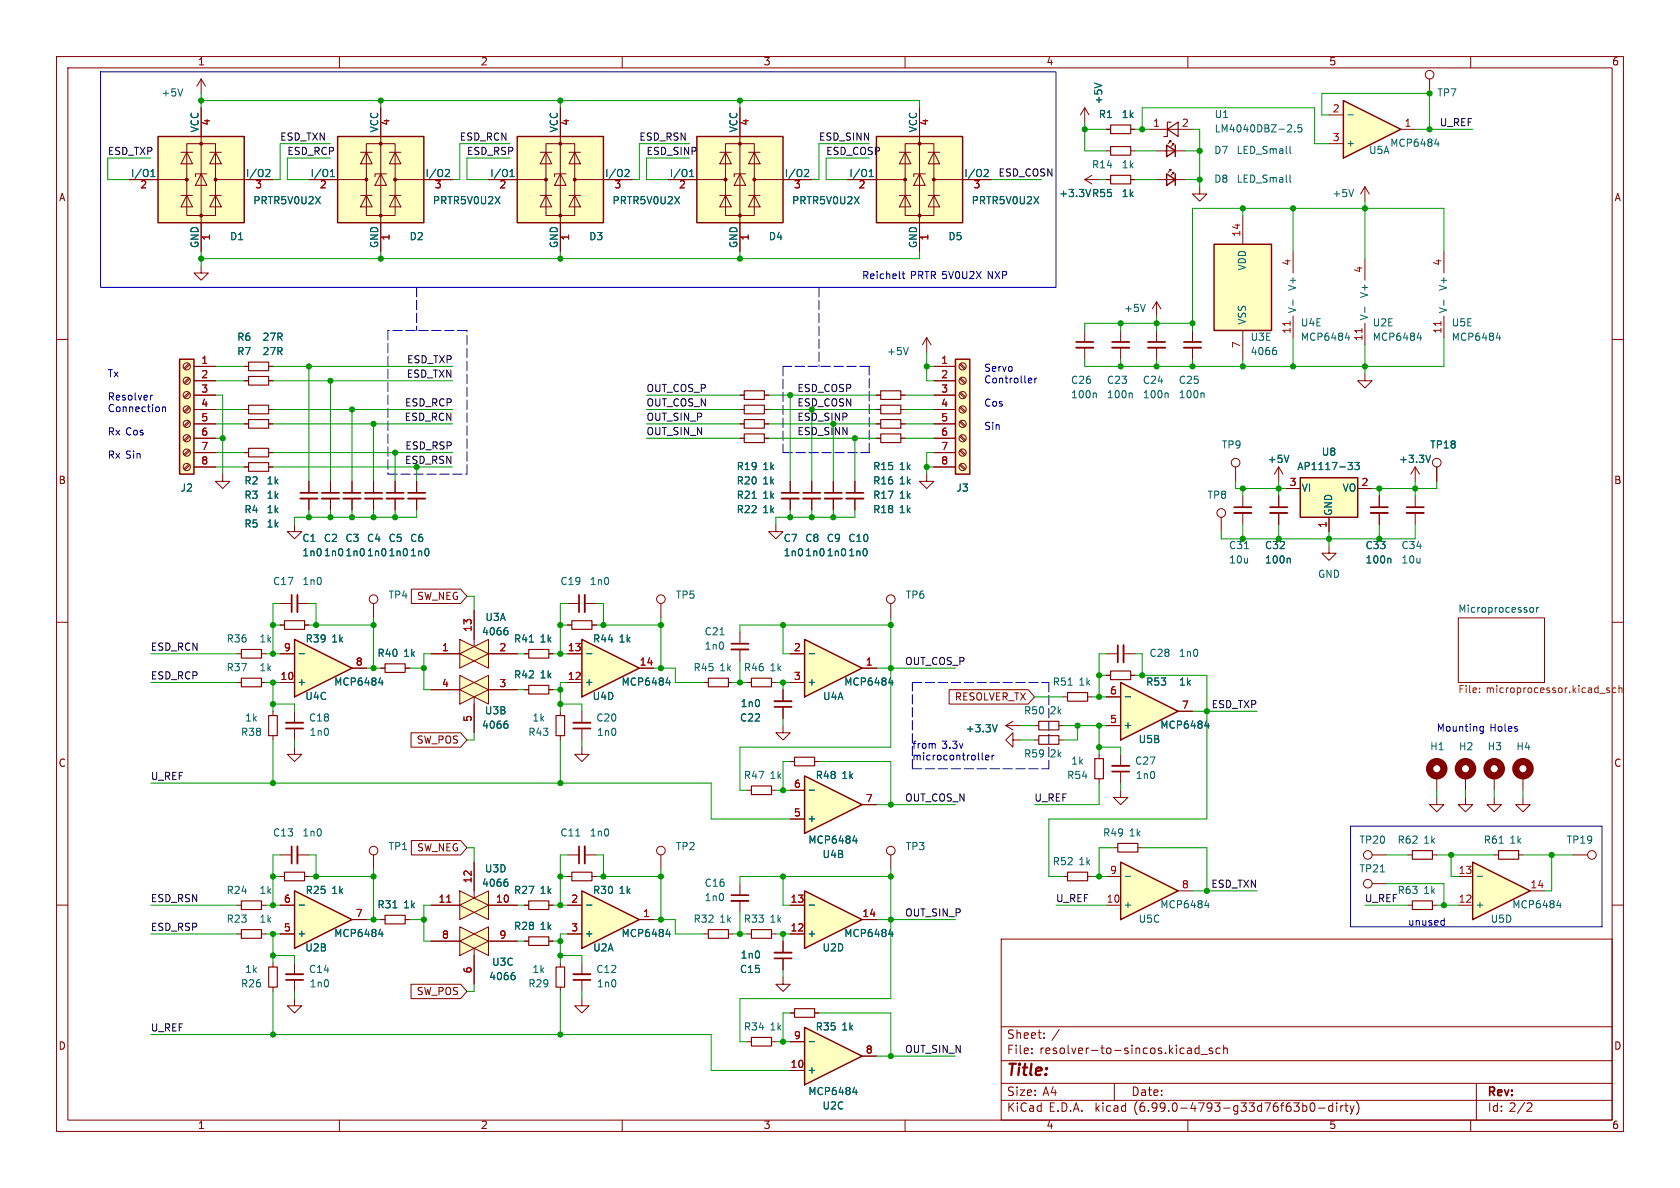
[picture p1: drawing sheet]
<svg xmlns="http://www.w3.org/2000/svg" width="297mm" height="210mm" viewBox="0 0 297 210" stroke-linecap="round" stroke-linejoin="round" font-family="sans-serif">
<defs><g id="words">
<text font-size="2.8" fill="#840000" x="178" y="190.3">Title:</text>
<g font-size="2.1" fill="#840000">
<text x="178" y="183.8">Sheet: /</text>
<text x="178" y="186.5">File: resolver-to-sincos.kicad_sch</text>
<text x="178" y="196.7">KiCad E.D.A. kicad (6.99.0-4793-g33d76f63b0-dirty)</text>
<text x="178" y="193.9">Size: A4</text>
<text x="200" y="193.9">Date:</text>
<text x="263" y="193.9">Rev:</text>
<text x="263" y="196.7">Id: 2/2</text>
</g>
<g font-size="1.8" fill="#840000">
<text x="35" y="11.6">1</text>
<text x="85" y="11.6">2</text>
<text x="135" y="11.6">3</text>
<text x="185" y="11.6">4</text>
<text x="235" y="11.6">5</text>
<text x="285" y="11.6">6</text>
<text x="10.3" y="35.6">A</text>
<text x="285.3" y="35.6">A</text>
<text x="10.3" y="85.7">B</text>
<text x="285.3" y="85.7">B</text>
<text x="73.5" y="106.1">SW_NEG</text>
<text x="168.5" y="123.9">RESOLVER_TX</text>
<text x="73.6" y="131.5">SW_POS</text>
<text x="10.3" y="135.6">C</text>
<text x="285.3" y="135.6">C</text>
<text x="73.5" y="150.6">SW_NEG</text>
<text x="73.6" y="176">SW_POS</text>
<text x="10.3" y="185.7">D</text>
<text x="285.3" y="185.7">D</text>
<text x="35" y="199.7">1</text>
<text x="85" y="199.7">2</text>
<text x="135" y="199.7">3</text>
<text x="185" y="199.7">4</text>
<text x="235" y="199.7">5</text>
<text x="285" y="199.7">6</text>
</g>
<g font-size="1.8" fill="#006464">
<text x="28.9" y="17.1">+5V</text>
<text x="254.2" y="17.1">TP7</text>
<text x="35.3" y="23.5" transform="rotate(-90 35.3 23.5)">VCC</text>
<text x="67.1" y="23.5" transform="rotate(-90 67.1 23.5)">VCC</text>
<text x="98.8" y="23.5" transform="rotate(-90 98.8 23.5)">VCC</text>
<text x="130.6" y="23.5" transform="rotate(-90 130.6 23.5)">VCC</text>
<text x="162.3" y="23.5" transform="rotate(-90 162.3 23.5)">VCC</text>
<text x="194.4" y="21">R1</text>
<text x="194.9" y="18.1" transform="rotate(-90 194.9 18.1)">+5V</text>
<text x="198.4" y="21">1k</text>
<text x="214.9" y="21">U1</text>
<text x="216" y="23.5">LM4040DBZ-2.5</text>
<text x="193.3" y="29.8">R14</text>
<text x="198.4" y="29.8">1k</text>
<text x="214.8" y="27.3">D7</text>
<text x="218.9" y="27.3">LED_Small</text>
<text x="238" y="26">+</text>
<text x="242.1" y="27.3">U5A</text>
<text x="246.3" y="26">MCP6484</text>
<text x="23.7" y="31.5">I/O1</text>
<text x="44" y="31.5">I/O2</text>
<text x="55.5" y="31.5">I/O1</text>
<text x="75.8" y="31.5">I/O2</text>
<text x="87.2" y="31.5">I/O1</text>
<text x="107.5" y="31.5">I/O2</text>
<text x="119" y="31.5">I/O1</text>
<text x="139.3" y="31.5">I/O2</text>
<text x="150.7" y="31.5">I/O1</text>
<text x="171" y="31.5">I/O2</text>
<text x="187.8" y="34.9">+3.3V R55</text>
<text x="198.4" y="34.9">1k</text>
<text x="214.8" y="32.4">D8</text>
<text x="218.9" y="32.4">LED_Small</text>
<text x="235.9" y="34.9">+5V</text>
<text x="45.1" y="36.2">PRTR5V0U2X</text>
<text x="76.8" y="36.2">PRTR5V0U2X</text>
<text x="108.6" y="36.2">PRTR5V0U2X</text>
<text x="140.3" y="36.2">PRTR5V0U2X</text>
<text x="172.1" y="36.2">PRTR5V0U2X</text>
<text x="35.3" y="43.9" transform="rotate(-90 35.3 43.9)">GND</text>
<text x="40.8" y="42.5">D1</text>
<text x="67.1" y="43.9" transform="rotate(-90 67.1 43.9)">GND</text>
<text x="72.5" y="42.5">D2</text>
<text x="98.8" y="43.9" transform="rotate(-90 98.8 43.9)">GND</text>
<text x="104.3" y="42.5">D3</text>
<text x="130.6" y="43.9" transform="rotate(-90 130.6 43.9)">GND</text>
<text x="136" y="42.5">D4</text>
<text x="162.3" y="43.9" transform="rotate(-90 162.3 43.9)">GND</text>
<text x="167.8" y="42.5">D5</text>
<text x="220.3" y="47.9" transform="rotate(-90 220.3 47.9)">VDD</text>
<text x="229.2" y="51" transform="rotate(-90 229.2 51)">V+</text>
<text x="241.9" y="52.3" transform="rotate(-90 241.9 52.3)">V+</text>
<text x="255.9" y="51" transform="rotate(-90 255.9 51)">V+</text>
<text x="199.1" y="55.2">+5V</text>
<text x="220.3" y="57.4" transform="rotate(-90 220.3 57.4)">VSS</text>
<text x="229.2" y="55.4" transform="rotate(-90 229.2 55.4)">V-</text>
<text x="230.1" y="57.8">U4E</text>
<text x="241.9" y="56.6" transform="rotate(-90 241.9 56.6)">V-</text>
<text x="242.8" y="57.8">U2E</text>
<text x="255.9" y="55.4" transform="rotate(-90 255.9 55.4)">V-</text>
<text x="256.8" y="57.8">U5E</text>
<text x="42" y="60.3">R6</text>
<text x="42" y="62.9">R7</text>
<text x="46.6" y="60.3">27R</text>
<text x="46.6" y="62.9">27R</text>
<text x="157.2" y="62.9">+5V</text>
<text x="221.2" y="60.3">U3E</text>
<text x="221.5" y="62.9">4066</text>
<text x="230.5" y="60.3">MCP6484</text>
<text x="243.2" y="60.3">MCP6484</text>
<text x="257.1" y="60.3">MCP6484</text>
<text x="189.6" y="67.9">C26</text>
<text x="189.7" y="70.5">100n</text>
<text x="195.9" y="67.9">C23</text>
<text x="196.1" y="70.5">100n</text>
<text x="202.3" y="67.9">C24</text>
<text x="202.4" y="70.5">100n</text>
<text x="208.6" y="67.9">C25</text>
<text x="208.8" y="70.5">100n</text>
<text x="130.5" y="83.2">R19</text>
<text x="134.9" y="83.2">1k</text>
<text x="154.6" y="83.2">R15</text>
<text x="159" y="83.2">1k</text>
<text x="216.1" y="79.4">TP9</text>
<text x="224.5" y="81.9">+5V</text>
<text x="230.5" y="83.2">AP1117-33</text>
<text x="233.8" y="80.6">U8</text>
<text x="247.9" y="81.9">+3.3V</text>
<text x="253.1" y="79.4">TP18</text>
<text x="32" y="87">J2</text>
<text x="43.3" y="85.7">R2</text>
<text x="43.3" y="88.3">R3</text>
<text x="47.3" y="85.7">1k</text>
<text x="47.3" y="88.3">1k</text>
<text x="130.5" y="85.7">R20</text>
<text x="130.5" y="88.3">R21</text>
<text x="134.9" y="85.7">1k</text>
<text x="134.9" y="88.3">1k</text>
<text x="154.6" y="85.7">R16</text>
<text x="154.6" y="88.3">R17</text>
<text x="159" y="85.7">1k</text>
<text x="159" y="88.3">1k</text>
<text x="169.2" y="87">J3</text>
<text x="213.6" y="88.3">TP8</text>
<text x="230.1" y="87">VI</text>
<text x="237.2" y="87">VO</text>
<text x="43.3" y="90.8">R4</text>
<text x="43.3" y="93.3">R5</text>
<text x="47.3" y="90.8">1k</text>
<text x="47.3" y="93.3">1k</text>
<text x="53.6" y="95.9">C1</text>
<text x="57.4" y="95.9">C2</text>
<text x="61.2" y="95.9">C3</text>
<text x="65" y="95.9">C4</text>
<text x="68.8" y="95.9">C5</text>
<text x="72.6" y="95.9">C6</text>
<text x="130.5" y="90.8">R22</text>
<text x="134.9" y="90.8">1k</text>
<text x="138.7" y="95.9">C7</text>
<text x="142.5" y="95.9">C8</text>
<text x="146.3" y="95.9">C9</text>
<text x="150.2" y="95.9">C10</text>
<text x="154.6" y="90.8">R18</text>
<text x="159" y="90.8">1k</text>
<text x="235.6" y="91.2" transform="rotate(-90 235.6 91.2)">GND</text>
<text x="53.7" y="98.4">1n0</text>
<text x="57.5" y="98.4">1n0</text>
<text x="61.3" y="98.4">1n0</text>
<text x="65.1" y="98.4">1n0</text>
<text x="69" y="98.4">1n0</text>
<text x="72.8" y="98.4">1n0</text>
<text x="138.8" y="98.4">1n0</text>
<text x="142.6" y="98.4">1n0</text>
<text x="146.4" y="98.4">1n0</text>
<text x="150.2" y="98.4">1n0</text>
<text x="217.5" y="97.2">C31</text>
<text x="217.5" y="99.7">10u</text>
<text x="223.9" y="97.2">C32</text>
<text x="224" y="99.7">100n</text>
<text x="241.6" y="97.2">C33</text>
<text x="241.8" y="99.7">100n</text>
<text x="248" y="97.2">C34</text>
<text x="248" y="99.7">10u</text>
<text x="48.5" y="103.5">C17</text>
<text x="53.7" y="103.5">1n0</text>
<text x="68.8" y="105.9">TP4</text>
<text x="99.3" y="103.5">C19</text>
<text x="104.5" y="103.5">1n0</text>
<text x="119.6" y="105.9">TP5</text>
<text x="160.2" y="105.9">TP6</text>
<text x="233" y="102.2">GND</text>
<text x="40.3" y="113.7">R36</text>
<text x="46" y="113.7">1k</text>
<text x="54.3" y="113.7">R39</text>
<text x="58.7" y="113.7">1k</text>
<text x="85.7" y="112.4">4066</text>
<text x="85.9" y="109.9">U3A</text>
<text x="91.1" y="113.7">R41</text>
<text x="95.5" y="113.7">1k</text>
<text x="105.1" y="113.7">R44</text>
<text x="109.5" y="113.7">1k</text>
<text x="124.8" y="112.4">C21</text>
<text x="257.8" y="108.5">Microprocessor</text>
<text x="40.3" y="118.7">R37</text>
<text x="46" y="118.7">1k</text>
<text x="67" y="116.2">R40</text>
<text x="71.4" y="116.2">1k</text>
<text x="122.8" y="118.7">R45</text>
<text x="124.8" y="114.9">1n0</text>
<text x="127.3" y="118.7">1k</text>
<text x="131.7" y="118.7">R46</text>
<text x="136.2" y="118.7">1k</text>
<text x="203.4" y="116.2">C28</text>
<text x="208.7" y="116.2">1n0</text>
<text x="52.6" y="121.3">+</text>
<text x="54.1" y="123.8">U4C</text>
<text x="59.6" y="121.3">MCP6484</text>
<text x="91.1" y="120">R42</text>
<text x="95.5" y="120">1k</text>
<text x="103.4" y="121.3">+</text>
<text x="104.9" y="123.8">U4D</text>
<text x="110.4" y="121.3">MCP6484</text>
<text x="131.2" y="125.1">1n0</text>
<text x="142.7" y="121.3">+</text>
<text x="145.6" y="123.8">U4A</text>
<text x="149.7" y="121.3">MCP6484</text>
<text x="186.3" y="121.3">R51</text>
<text x="190.8" y="121.3">1k</text>
<text x="202.8" y="121.3">R53</text>
<text x="208.6" y="121.3">1k</text>
<text x="42.8" y="130.2">R38</text>
<text x="43.5" y="127.6">1k</text>
<text x="54.8" y="127.6">C18</text>
<text x="55" y="130.2">1n0</text>
<text x="85.7" y="128.9">4066</text>
<text x="85.9" y="126.4">U3B</text>
<text x="93.6" y="130.2">R43</text>
<text x="94.3" y="127.6">1k</text>
<text x="105.6" y="127.6">C20</text>
<text x="105.8" y="130.2">1n0</text>
<text x="131" y="127.6">C22</text>
<text x="171.2" y="129.5">+3.3V</text>
<text x="181.3" y="126.4">R50</text>
<text x="185.7" y="126.4">2k</text>
<text x="198.6" y="128.9">+</text>
<text x="201.4" y="131.4">U5B</text>
<text x="205.6" y="128.9">MCP6484</text>
<text x="131.7" y="137.8">R47</text>
<text x="136.2" y="137.8">1k</text>
<text x="144.4" y="137.8">R48</text>
<text x="148.9" y="137.8">1k</text>
<text x="181.3" y="134">R59</text>
<text x="185.7" y="134">2k</text>
<text x="188.9" y="137.8">R54</text>
<text x="189.5" y="135.3">1k</text>
<text x="200.9" y="135.3">C27</text>
<text x="201.1" y="137.8">1n0</text>
<text x="253" y="132.7">H1</text>
<text x="258.1" y="132.7">H2</text>
<text x="263.1" y="132.7">H3</text>
<text x="268.2" y="132.7">H4</text>
<text x="48.5" y="148">C13</text>
<text x="53.7" y="148">1n0</text>
<text x="99.3" y="148">C11</text>
<text x="104.5" y="148">1n0</text>
<text x="142.7" y="145.4">+</text>
<text x="143.4" y="149.2">MCP6484</text>
<text x="195.2" y="148">R49</text>
<text x="199.7" y="148">1k</text>
<text x="240.6" y="149.2">TP20</text>
<text x="247.3" y="149.2">R62</text>
<text x="251.7" y="149.2">1k</text>
<text x="262.5" y="149.2">R61</text>
<text x="267" y="149.2">1k</text>
<text x="277.2" y="149.2">TP19</text>
<text x="68.8" y="150.4">TP1</text>
<text x="85.9" y="154.3">U3D</text>
<text x="119.6" y="150.4">TP2</text>
<text x="145.6" y="151.8">U4B</text>
<text x="160.2" y="150.4">TP3</text>
<text x="186.3" y="153">R52</text>
<text x="190.8" y="153">1k</text>
<text x="240.6" y="154.3">TP21</text>
<text x="40.3" y="158.1">R24</text>
<text x="46" y="158.1">1k</text>
<text x="54.3" y="158.1">R25</text>
<text x="58.7" y="158.1">1k</text>
<text x="67" y="160.7">R31</text>
<text x="71.4" y="160.7">1k</text>
<text x="85.7" y="156.8">4066</text>
<text x="91.1" y="158.1">R27</text>
<text x="95.5" y="158.1">1k</text>
<text x="105.1" y="158.1">R30</text>
<text x="109.5" y="158.1">1k</text>
<text x="124.8" y="156.8">C16</text>
<text x="124.8" y="159.4">1n0</text>
<text x="198.6" y="160.7">+</text>
<text x="205.6" y="160.7">MCP6484</text>
<text x="247.3" y="158.1">R63</text>
<text x="251.7" y="158.1">1k</text>
<text x="260.9" y="160.7">+</text>
<text x="267.8" y="160.7">MCP6484</text>
<text x="40.3" y="163.2">R23</text>
<text x="46" y="163.2">1k</text>
<text x="52.6" y="165.7">+</text>
<text x="59.6" y="165.7">MCP6484</text>
<text x="91.1" y="164.5">R28</text>
<text x="95.5" y="164.5">1k</text>
<text x="103.4" y="165.7">+</text>
<text x="110.4" y="165.7">MCP6484</text>
<text x="122.8" y="163.2">R32</text>
<text x="127.3" y="163.2">1k</text>
<text x="131.7" y="163.2">R33</text>
<text x="136.2" y="163.2">1k</text>
<text x="142.7" y="165.7">+</text>
<text x="149.7" y="165.7">MCP6484</text>
<text x="201.4" y="163.2">U5C</text>
<text x="263.7" y="163.2">U5D</text>
<text x="43.5" y="172.1">1k</text>
<text x="54.1" y="168.3">U2B</text>
<text x="54.8" y="172.1">C14</text>
<text x="86.9" y="173.4">4066</text>
<text x="87.1" y="170.8">U3C</text>
<text x="94.3" y="172.1">1k</text>
<text x="104.9" y="168.3">U2A</text>
<text x="105.6" y="172.1">C12</text>
<text x="131" y="172.1">C15</text>
<text x="131.2" y="169.5">1n0</text>
<text x="145.6" y="168.3">U2D</text>
<text x="42.8" y="174.6">R26</text>
<text x="55" y="174.6">1n0</text>
<text x="93.6" y="174.6">R29</text>
<text x="105.8" y="174.6">1n0</text>
<text x="131.7" y="182.2">R34</text>
<text x="136.2" y="182.2">1k</text>
<text x="144.4" y="182.2">R35</text>
<text x="148.9" y="182.2">1k</text>
<text x="142.7" y="189.9">+</text>
<text x="143.4" y="193.7">MCP6484</text>
<text x="145.6" y="196.2">U2C</text>
</g>
<g font-size="1.8" fill="#a90000">
<text x="37.1" y="22.1" transform="rotate(-90 37.1 22.1)">4</text>
<text x="68.8" y="22.1" transform="rotate(-90 68.8 22.1)">4</text>
<text x="100.6" y="22.1" transform="rotate(-90 100.6 22.1)">4</text>
<text x="132.3" y="22.1" transform="rotate(-90 132.3 22.1)">4</text>
<text x="164.1" y="22.1" transform="rotate(-90 164.1 22.1)">4</text>
<text x="204" y="22.6">1</text>
<text x="209.1" y="22.6">2</text>
<text x="235.7" y="20.1">2</text>
<text x="248.4" y="22.6">1</text>
<text x="235.7" y="25.1">3</text>
<text x="24.9" y="33.3">2</text>
<text x="45.2" y="33.3">3</text>
<text x="56.7" y="33.3">2</text>
<text x="77" y="33.3">3</text>
<text x="88.4" y="33.3">2</text>
<text x="108.7" y="33.3">3</text>
<text x="120.2" y="33.3">2</text>
<text x="140.5" y="33.3">3</text>
<text x="151.9" y="33.3">2</text>
<text x="172.2" y="33.3">3</text>
<text x="219.5" y="41.6" transform="rotate(-90 219.5 41.6)">14</text>
<text x="37.1" y="42.4" transform="rotate(-90 37.1 42.4)">1</text>
<text x="68.8" y="42.4" transform="rotate(-90 68.8 42.4)">1</text>
<text x="100.6" y="42.4" transform="rotate(-90 100.6 42.4)">1</text>
<text x="132.3" y="42.4" transform="rotate(-90 132.3 42.4)">1</text>
<text x="164.1" y="42.4" transform="rotate(-90 164.1 42.4)">1</text>
<text x="228.3" y="46.8" transform="rotate(-90 228.3 46.8)">4</text>
<text x="255" y="46.8" transform="rotate(-90 255 46.8)">4</text>
<text x="241" y="48.1" transform="rotate(-90 241 48.1)">4</text>
<text x="228.3" y="58.8" transform="rotate(-90 228.3 58.8)">11</text>
<text x="255" y="58.8" transform="rotate(-90 255 58.8)">11</text>
<text x="35.7" y="64.5">1</text>
<text x="166.5" y="64.5">1</text>
<text x="219.5" y="61.5" transform="rotate(-90 219.5 61.5)">7</text>
<text x="241" y="60" transform="rotate(-90 241 60)">11</text>
<text x="35.7" y="67.1">2</text>
<text x="35.7" y="69.6">3</text>
<text x="166.5" y="67.1">2</text>
<text x="166.5" y="69.6">3</text>
<text x="35.7" y="72.1">4</text>
<text x="35.7" y="74.7">5</text>
<text x="35.7" y="77.2">6</text>
<text x="166.5" y="72.1">4</text>
<text x="166.5" y="74.7">5</text>
<text x="166.5" y="77.2">6</text>
<text x="35.7" y="79.8">7</text>
<text x="35.7" y="82.3">8</text>
<text x="166.5" y="79.8">7</text>
<text x="166.5" y="82.3">8</text>
<text x="228.1" y="86.1">3</text>
<text x="240.8" y="86.1">2</text>
<text x="234.7" y="93.2" transform="rotate(-90 234.7 93.2)">1</text>
<text x="83.6" y="111.5" transform="rotate(-90 83.6 111.5)">13</text>
<text x="50.3" y="115.3">9</text>
<text x="63" y="117.9">8</text>
<text x="78.2" y="115.3">1</text>
<text x="88.4" y="115.3">2</text>
<text x="100.6" y="115.3">13</text>
<text x="113.3" y="117.9">14</text>
<text x="140.5" y="115.3">2</text>
<text x="153.2" y="117.9">1</text>
<text x="49.8" y="120.4">10</text>
<text x="78.2" y="121.7">4</text>
<text x="88.4" y="121.7">3</text>
<text x="100.6" y="120.4">12</text>
<text x="140.5" y="120.4">3</text>
<text x="196.4" y="122.9">6</text>
<text x="209.1" y="125.5">7</text>
<text x="83.6" y="127.5" transform="rotate(-90 83.6 127.5)">5</text>
<text x="196.4" y="128">5</text>
<text x="140.5" y="139.4">6</text>
<text x="153.2" y="142">7</text>
<text x="140.5" y="144.5">5</text>
<text x="83.6" y="155.9" transform="rotate(-90 83.6 155.9)">12</text>
<text x="196.4" y="154.7">9</text>
<text x="258.1" y="154.7">13</text>
<text x="50.3" y="159.8">6</text>
<text x="77.8" y="159.8">11</text>
<text x="87.9" y="159.8">10</text>
<text x="101.1" y="159.8">2</text>
<text x="140" y="159.8">13</text>
<text x="195.9" y="159.8">10</text>
<text x="209.1" y="157.2">8</text>
<text x="258.1" y="159.8">12</text>
<text x="270.8" y="157.2">14</text>
<text x="50.3" y="164.8">5</text>
<text x="63" y="162.3">7</text>
<text x="78.2" y="166.1">8</text>
<text x="88.4" y="166.1">9</text>
<text x="101.1" y="164.8">3</text>
<text x="113.8" y="162.3">1</text>
<text x="140" y="164.8">12</text>
<text x="152.7" y="162.3">14</text>
<text x="83.6" y="171.9" transform="rotate(-90 83.6 171.9)">6</text>
<text x="140.5" y="183.9">9</text>
<text x="140" y="189">10</text>
<text x="153.2" y="186.4">8</text>
</g>
<g font-size="1.8" fill="#0f0f0f">
<text x="254.6" y="22.5">U_REF</text>
<text x="19" y="27.6">ESD_TXP</text>
<text x="49.5" y="25.1">ESD_TXN</text>
<text x="50.8" y="27.6">ESD_RCP</text>
<text x="81.3" y="25.1">ESD_RCN</text>
<text x="82.5" y="27.6">ESD_RSP</text>
<text x="113" y="25.1">ESD_RSN</text>
<text x="114.3" y="27.6">ESD_SINP</text>
<text x="144.8" y="25.1">ESD_SINN</text>
<text x="146" y="27.6">ESD_COSP</text>
<text x="176.5" y="31.4">ESD_COSN</text>
<text x="71.9" y="64.4">ESD_TXP</text>
<text x="71.9" y="67">ESD_TXN</text>
<text x="114.3" y="69.5">OUT_COS_P</text>
<text x="141" y="69.5">ESD_COSP</text>
<text x="71.6" y="74.6">ESD_RCN</text>
<text x="71.7" y="72">ESD_RCP</text>
<text x="114.3" y="72">OUT_COS_N</text>
<text x="114.3" y="74.6">OUT_SIN_P</text>
<text x="114.3" y="77.1">OUT_SIN_N</text>
<text x="141" y="77.1">ESD_SINN</text>
<text x="71.8" y="79.7">ESD_RSP</text>
<text x="26.7" y="115.2">ESD_RCN</text>
<text x="160" y="117.8">OUT_COS_P</text>
<text x="26.7" y="120.3">ESD_RCP</text>
<text x="214.2" y="125.4">ESD_TXP</text>
<text x="26.7" y="138.1">U_REF</text>
<text x="160" y="141.9">OUT_COS_N</text>
<text x="182.9" y="141.9">U_REF</text>
<text x="26.7" y="159.7">ESD_RSN</text>
<text x="186.7" y="159.7">U_REF</text>
<text x="214.1" y="157.1">ESD_TXN</text>
<text x="241.3" y="159.7">U_REF</text>
<text x="26.7" y="164.8">ESD_RSP</text>
<text x="160" y="162.2">OUT_SIN_P</text>
<text x="26.7" y="182.5">U_REF</text>
<text x="160" y="186.3">OUT_SIN_N</text>
</g>
<g font-size="1.8" fill="#0000c2">
<text x="152.4" y="49.5">Reichelt PRTR 5V0U2X NXP</text>
<text x="174" y="65.9">Servo</text>
<text x="19" y="66.9">Tx</text>
<text x="19" y="71">Resolver</text>
<text x="174" y="68">Controller</text>
<text x="19" y="73.1">Connection</text>
<text x="19" y="77.2">Rx Cos</text>
<text x="174" y="72.1">Cos</text>
<text x="174" y="76.2">Sin</text>
<text x="19" y="81.3">Rx Sin</text>
<text x="254" y="129.5">Mounting Holes</text>
<text x="161.3" y="132.6">from 3.3v</text>
<text x="161.3" y="134.6">microcontroller</text>
<text x="248.9" y="163.8">unused</text>
</g>
<g font-size="1.8" fill="#009600">
<text x="141" y="72">ESD_COSN</text>
<text x="141" y="74.6">ESD_SINP</text>
<text x="71.7" y="82.2">ESD_RSN</text>
</g>
<text font-size="1.8" fill="#725600" x="257.8" y="122.5">File: microprocessor.kicad_sch</text>
</g></defs>
<g fill="none" stroke="#840000" stroke-width=".18">
<path d="M10 10h277v190h-277zM12 12h273v186h-273zM60 10v2M110 10v2M160 10v2M210 10v2M260 10v2M10 60h2M285 60h2M10 110h2M257.8 109.2h15.2v11.5h-15.2zM285 110h2"/>
<path d="M10 160h2M285 160h2M177 166h108v32h-108zM60 198v2M110 198v2M160 198v2M177 194.5h108M177 191.5h108M177 187.5h108M177 181.5h108M185.8 193.2h1M186.5 192.7v1"/>
<path d="M187.3 182l-1.3 1.9M197 191.5v3M210 185.3h.5l.1 1M210 198v2M210.6 185.6l-.5 .1a.29 .29 0 0 0-.2 .3 .29 .29 0 0 0 .2 .3l.5-.1M212 185.3h-.5l-.2 .2v.5l.1 .2h.6M212 184.8v1.5M212.3 186.4h1.2M214.3 185.3h-.3l-.2 .2v.2l.5 .1v.4h-.5M215.7 185.3h-.4l-.3 .2v.5l.1 .2h.6M216.3 185.4l.2-.1h.4l.1 1M216.3 184.8v1.5"/>
<path d="M227.5 195.6l.5-.1 .2 .3-.1 .6h-.6M228.1 195a.53 .53 0 0 0-.6 .3M228.7 195h1l-.5 .5 .4 .2v.6l-.2 .2h-.4l-.3-.2M230.3 195.5h.4l.3 .2v.5l-.1 .2h-.6M230.3 195v1.5M231.8 195h.2a.81 .81 0 0 1 .5 .6 .81 .81 0 0 1-.3 .8l-.1 .1a.81 .81 0 0 1-.6-.7 .81 .81 0 0 1 .3-.8zM233.1 195.9h1.1M235.6 195.5h-.4l-.3 .2v.5l.1 .2h.6M235.6 195v1.5M236.3 195v.1M236.3 195.5v1M237 195.5v1"/>
<path d="M237.5 195.5h-.3l-.2 .2M237.7 195.5h.6M238 195v1.2l.3 .3M238.7 195.5l.3 1M239 196.5l-.1 .3-.2 .2M239.4 195.5l-.4 1M239.8 194.7a1.72 1.72 0 0 1 0 2.3M260 198v2M261 191.5v6.5M269.5 194.9l-1.2 1.9M270 195.1l.5-.1 .3 .1v.3l-.9 1.1h.9"/>
</g>
<path d="M257.8 109.2h15.2v11.5h-15.2z" fill="#fff" stroke="#fff" stroke-width=".18"/>
<path d="M270.5 107.5l.4-.1 .2 .2-.1 .6h-.3l-.2-.1M271.7 107.4v.8M272 107.4l-.3 .2" fill="none" stroke="#006464" stroke-width=".18"/>
<path d="M282.8 122.6h1M284.5 121.7l-.3-.1-.2 .2 .1 .2 .4 .1v.3h-.5M285.7 121.7l-.4-.1-.2 .2 .1 .6h.5M286.2 121.7l.2-.1 .3 .1 .1 .7M286.2 121.2v1.2" fill="none" stroke="#725600" stroke-width=".18"/>
<path d="M102.9 157.5l10.1 5.1-10.1 5z" fill="#ffffc2"/>
<path d="M27.9 24.1h15.3v15.3h-15.3zM59.7 24.1h15.2v15.3h-15.2zM91.4 24.1h15.3v15.3h-15.3zM123.2 24.1h15.2v15.3h-15.2zM154.9 24.1h15.3v15.3h-15.3zM31.7 63.5h2.6v20.3h-2.6zM102.9 157.5l10.1 5.1-10.1 5z" fill="none" stroke="#840000" stroke-width=".25"/>
<g fill="none" stroke="#840000" stroke-width=".18">
<path d="M35.6 14l-.8 1.2M35.6 14v2.5M35.6 19.1v25.4M35.6 14l.7 1.2M67.3 19.1v25.4M99.1 19.1v25.4M130.8 19.1v25.4M162.6 19.1v25.4M22.9 31.8h10.1M32 34.5h2M32 26.9h2M33 25.4h5.1v12.7h-5.1z"/>
<path d="M33 34.5l1 2.1h-2zM33 26.9l1 2.1h-2zM35.6 30.7l1 2.1h-2.1zM36.6 30.7h-2.1v.5M37.1 34.5h2M37.1 26.9h2M38.1 34.5l1 2.1h-2zM38.1 26.9l1 2.1h-2zM38.1 31.8h10.2M54.6 31.8h10.2M63.8 34.5h2M63.8 26.9h2"/>
<path d="M64.8 25.4h5v12.7h-5zM64.8 34.5l1 2.1h-2zM64.8 26.9l1 2.1h-2zM67.3 30.7l1 2.1h-2zM68.3 30.7h-2v.5M68.8 34.5h2.1M68.8 26.9h2.1M69.8 34.5l1.1 2.1h-2.1zM69.8 26.9l1.1 2.1h-2.1zM69.8 31.8h10.2M86.4 31.8h10.1M95.5 34.5h2"/>
<path d="M95.5 26.9h2M96.5 25.4h5.1v12.7h-5.1zM96.5 34.5l1 2.1h-2zM96.5 26.9l1 2.1h-2zM99.1 30.7l1 2.1h-2.1zM100.1 30.7h-2.1v.5M100.6 34.5h2M100.6 26.9h2M101.6 34.5l1 2.1h-2zM101.6 26.9l1 2.1h-2zM101.6 31.8h10.2M118.1 31.8h10.2"/>
<path d="M127.3 34.5h2M127.3 26.9h2M128.3 25.4h5v12.7h-5zM128.3 34.5l1 2.1h-2zM128.3 26.9l1 2.1h-2zM130.8 30.7l1 2.1h-2zM131.8 30.7h-2v.5M132.3 34.5h2.1M132.3 26.9h2.1M133.3 34.5l1.1 2.1h-2.1zM133.3 26.9l1.1 2.1h-2.1zM133.3 31.8h10.2"/>
<path d="M149.9 31.8h10.1M159 34.5h2M159 26.9h2M160 25.4h5.1v12.7h-5.1zM160 34.5l1 2.1h-2zM160 26.9l1 2.1h-2zM162.6 30.7l1 2.1h-2.1zM163.6 30.7h-2.1v.5M164.1 34.5h2M164.1 26.9h2M165.1 34.5l1 2.1h-2zM165.1 26.9l1 2.1h-2z"/>
<path d="M165.1 31.8h10.2M35.6 47v1.3h1.2l-1.2 1.2-1.3-1.2h1.3M33.4 79.5l-.9 .8M33.4 77l-.9 .8M33.4 74.4l-.9 .9M33.4 71.9l-.9 .8M33.4 69.3l-.9 .9M33.4 66.8l-.9 .8M33.4 64.3l-.9 .8M33.6 79.7l-.9 .8M33.6 77.1l-.9 .9M33.6 74.6l-.9 .8"/>
<path d="M33.6 72.1l-.9 .8M33.6 69.5l-.9 .9M33.6 67l-.9 .8M33.6 64.4l-.9 .9M34.3 72.4h3.8M34.3 69.9h3.8M34.3 64.8h3.8M34.3 67.3h3.8M34.3 74.9h3.8M34.3 77.5h3.8M43.2 72.4h.7M43.2 64.8h.7"/>
<path d="M43.2 67.3h.7M47.5 72.4h.8M47.5 64.8h.8M47.5 67.3h.8M130.8 72.4h.8M130.8 69.9h.8M135.1 72.4h.8M135.1 69.9h.8M33.4 82l-.9 .9M33.6 82.2l-.9 .9M34.3 80h3.8M34.3 82.6h3.8"/>
<path d="M62.2 85.1v2M62.2 88.1v2.1M66 85.1v2M66 88.1v2.1M69.8 85.1v2M69.8 88.1v2.1M73.7 85.1v2M73.7 88.1v2.1M139.7 85.1v2M139.7 88.1v2.1M147.3 85.1v2M147.3 88.1v2.1"/>
<path d="M92.7 115.6h.8M97 115.6h.8M100.3 106.7h2.1M100.3 110.5h.8M103.4 106.7h2M104.6 110.5h.8M116.8 106.7v2.5M130.8 111.8v2M130.8 114.8v2M92.7 121.9h.8M97 121.9h.8M102.9 132.1v1.3h1.2l-1.2 1.2-1.3-1.2h1.3"/>
<path d="M102.9 125.7v2.1M102.9 128.8v2M124.5 120.7h.7M128.8 120.7h.7M132.1 139.7h.7M136.4 139.7h.8M138.4 128.3v1.2h1.3l-1.3 1.3-1.2-1.3h1.2M138.4 121.9v2.1M138.4 125v2M139.7 134.6h.8M144 134.6h.8M66 151.1v2.6"/>
<path d="M100.3 154.9h.8M104.6 154.9h.8M100.3 160h2.6M100.3 165.1h2.6M102.9 176.5v1.3h1.2l-1.2 1.3-1.3-1.3h1.3M102.9 170.2v2M102.9 173.2v2.1M113 162.6h2.6"/>
<circle cx="33" cy="77.5" r=".63"/>
<circle cx="33" cy="69.8" r=".63"/>
<circle cx="33" cy="72.4" r=".63"/>
<circle cx="33" cy="67.3" r=".63"/>
<circle cx="33" cy="64.8" r=".63"/>
<circle cx="33" cy="74.9" r=".63"/>
<circle cx="33" cy="82.5" r=".63"/>
<circle cx="33" cy="80" r=".63"/>
<circle cx="116.8" cy="105.9" r=".76"/>
<circle cx="66" cy="150.4" r=".76"/>
</g>
<path d="M26.7 31.2h.7M58.4 31.2h.7M90.2 31.2h.7M121.9 31.2h.7M153.7 31.2h.7M103.7 160h.9" fill="none" stroke="#006464" stroke-width=".18"/>
<path d="M43.9 64h3.6v1.5h-3.6zM43.9 66.5h3.6v1.6h-3.6zM43.9 71.6h3.6v1.6h-3.6zM131.6 71.6h3.5v1.6h-3.5zM131.6 69.1h3.5v1.5h-3.5zM93.5 114.8h3.5v1.5h-3.5zM101.1 109.7h3.5v1.6h-3.5zM125.2 119.9h3.6v1.5h-3.6zM93.5 121.2h3.5v1.5h-3.5zM132.8 138.9h3.6v1.6h-3.6zM140.5 133.9h3.5v1.5h-3.5zM101.1 154.2h3.5v1.5h-3.5z" fill="none" stroke="#840000" stroke-width=".2"/>
<path d="M60.7 88.1h3.1M64.5 88.1h3.1M68.3 88.1h3.1M72.1 88.1h3.1M138.2 88.1h3M145.8 88.1h3M103.4 105.2v3M129.3 114.8h3M101.3 127.8h3.1M136.9 124h3.1M101.3 172.2h3.1" fill="none" stroke="#840000" stroke-width=".33"/>
<path d="M60.7 87.1h3.1M64.5 87.1h3.1M68.3 87.1h3.1M72.1 87.1h3.1M138.2 87.1h3M145.8 87.1h3M102.4 105.2v3M129.3 113.8h3M101.3 128.8h3.1M136.9 125h3.1M101.3 173.2h3.1" fill="none" stroke="#840000" stroke-width=".3"/>
<g fill="#ffffc2" stroke="#ffffc2" stroke-width=".18">
<path d="M154.9 24.1h15.3v15.3h-15.3z"/>
<path d="M123.2 24.1h15.2v15.3h-15.2z"/>
<path d="M91.4 24.1h15.3v15.3h-15.3z"/>
<path d="M31.7 63.5h2.6v20.3h-2.6z"/>
<path d="M59.7 24.1h15.2v15.3h-15.2z"/>
<path d="M27.9 24.1h15.3v15.3h-15.3z"/>
</g>
<g fill="#840000" stroke="#840000" stroke-width=".18">
<circle cx="160" cy="31.7" r=".25"/>
<circle cx="162.6" cy="38.1" r=".25"/>
<circle cx="162.6" cy="25.4" r=".25"/>
<circle cx="165.1" cy="31.7" r=".25"/>
<circle cx="128.3" cy="31.7" r=".25"/>
<circle cx="130.8" cy="38.1" r=".25"/>
<circle cx="130.8" cy="25.4" r=".25"/>
<circle cx="133.3" cy="31.7" r=".25"/>
<circle cx="96.5" cy="31.7" r=".25"/>
<circle cx="99.1" cy="38.1" r=".25"/>
<circle cx="99.1" cy="25.4" r=".25"/>
<circle cx="101.6" cy="31.7" r=".25"/>
<circle cx="64.8" cy="31.7" r=".25"/>
<circle cx="67.3" cy="38.1" r=".25"/>
<circle cx="67.3" cy="25.4" r=".25"/>
<circle cx="69.8" cy="31.7" r=".25"/>
<circle cx="33" cy="31.7" r=".25"/>
<circle cx="35.6" cy="38.1" r=".25"/>
<circle cx="35.6" cy="25.4" r=".25"/>
<circle cx="38.1" cy="31.7" r=".25"/>
</g>
<path d="M142.2 137.2l10.2 5-10.2 5.1z" fill="#ffffc2"/>
<path d="M168.9 63.5h2.5v20.3h-2.5zM142.2 137.2l10.2 5-10.2 5.1z" fill="none" stroke="#840000" stroke-width=".25"/>
<g fill="none" stroke="#840000" stroke-width=".18">
<path d="M163.8 59.7l-.7 1.3M163.8 59.7v2.5M163.8 59.7l.8 1.3M165.1 64.8h3.8M165.1 67.3h3.8M165.1 69.9h3.8M165.1 72.4h3.8M165.1 74.9h3.8M165.1 77.5h3.8M169.6 79.7l.9 .8M169.6 77.1l.9 .9M169.6 74.6l.9 .8"/>
<path d="M169.6 72.1l.9 .8M169.6 69.5l.9 .9M169.6 67l.9 .8M169.6 64.4l.9 .9M169.8 79.5l.9 .8M169.8 77l.9 .8M169.8 74.4l.9 .9M169.8 71.9l.9 .8M169.8 69.3l.9 .9M169.8 66.8l.9 .8M169.8 64.3l.9 .8M165.1 80h3.8"/>
<path d="M165.1 82.6h3.8M169.6 82.2l.9 .9M169.8 82l.9 .9M243.8 87.6v2.1M243.8 90.7v2M48.3 125.7v.8M48.3 130v.8M132.1 120.7h.7M136.4 120.7h.8M139.7 139.7h2.5M179.1 130.8v-1.3l-1.3 1.3 1.3 1.3v-1.3h1.2M182.9 128.3h.7"/>
<path d="M182.9 130.8h.7M187.2 128.3h.8M187.2 130.8h.8M188 123.2h.7M192.3 123.2h.7M49.5 151.1h2.1M52.6 151.1h2M139.7 144.8h2.5M152.4 142.2h2.5M157.5 151.1v2.6"/>
<circle cx="170.2" cy="72.4" r=".63"/>
<circle cx="170.2" cy="67.3" r=".63"/>
<circle cx="170.2" cy="77.5" r=".63"/>
<circle cx="170.2" cy="74.9" r=".63"/>
<circle cx="170.2" cy="64.8" r=".63"/>
<circle cx="170.2" cy="69.8" r=".63"/>
<circle cx="170.2" cy="80" r=".63"/>
<circle cx="170.2" cy="82.5" r=".63"/>
<circle cx="157.5" cy="150.4" r=".76"/>
</g>
<path d="M143.1 139.7h.9" fill="none" stroke="#006464" stroke-width=".18"/>
<path d="M168.9 63.5h2.5v20.3h-2.5z" fill="#ffffc2" stroke="#ffffc2" stroke-width=".18"/>
<path d="M132.8 119.9h3.6v1.5h-3.6zM47.5 126.5h1.5v3.5h-1.5zM183.6 127.5h3.6v1.5h-3.6zM183.6 130h3.6v1.6h-3.6zM188.7 122.4h3.6v1.6h-3.6z" fill="none" stroke="#840000" stroke-width=".2"/>
<path d="M242.3 90.7h3.1M52.6 149.6v3.1" fill="none" stroke="#840000" stroke-width=".33"/>
<path d="M242.3 89.7h3.1M51.6 149.6v3.1" fill="none" stroke="#840000" stroke-width=".3"/>
<path d="M198.1 120.7l10.2 5-10.2 5.1z" fill="#ffffc2"/>
<path d="M198.1 120.7l10.2 5-10.2 5.1z" fill="none" stroke="#840000" stroke-width=".25"/>
<g fill="none" stroke="#840000" stroke-width=".18">
<path d="M154.9 72.4h.8M154.9 69.9h.8M159.3 72.4h.7M159.3 69.9h.7M163.8 83.8v1.3h1.3l-1.3 1.3-1.2-1.3h1.2M215.9 91.4v2.6M234.9 96.5v1.3h1.3l-1.3 1.3-1.2-1.3h1.2M157.5 106.7v2.5M195.6 119.4h.7M195.6 115.6h2M198.6 115.6h2.1M199.9 119.4h.8"/>
<path d="M52.1 125.7v2.1M52.1 128.8v2M195.6 128.3h2.5M195.6 123.2h2.5M208.3 125.7h2.5M242.6 156.2h2.5M242.6 151.1h2.5"/>
<circle cx="215.9" cy="90.7" r=".76"/>
<circle cx="157.5" cy="105.9" r=".76"/>
<circle cx="241.8" cy="156.2" r=".76"/>
<circle cx="241.8" cy="151.1" r=".76"/>
</g>
<path d="M198.9 123.2h1" fill="none" stroke="#006464" stroke-width=".18"/>
<path d="M155.7 71.6h3.6v1.6h-3.6zM155.7 69.1h3.6v1.5h-3.6zM196.3 118.6h3.6v1.5h-3.6z" fill="none" stroke="#840000" stroke-width=".2"/>
<path d="M198.6 114v3.1M50.5 127.8h3.1" fill="none" stroke="#840000" stroke-width=".33"/>
<path d="M197.6 114v3.1M50.5 128.8h3.1" fill="none" stroke="#840000" stroke-width=".3"/>
<path d="M142.2 157.5l10.2 5.1-10.2 5z" fill="#ffffc2"/>
<path d="M229.9 84.5h10.1v6.9h-10.1zM142.2 157.5l10.2 5.1-10.2 5z" fill="none" stroke="#840000" stroke-width=".25"/>
<path d="M229.6 82.7h.6M229.9 81.7l-.4 1.3M239.5 81.7h.8l-.4 .5 .3 .2 .1 .4-.2 .2h-.4M143.1 160h.9" fill="none" stroke="#006464" stroke-width=".18"/>
<path d="M218.2 90.7h3M224.5 90.7h3.1M196.6 135.4h3" fill="none" stroke="#840000" stroke-width=".33"/>
<path d="M218.2 89.7h3M224.5 89.7h3.1M196.6 136.4h3" fill="none" stroke="#840000" stroke-width=".3"/>
<g fill="none" stroke="#840000" stroke-width=".18">
<path d="M218.4 82.6v2.5M219.7 87.6v2.1M219.7 90.7v2M226.1 82.6l-.8 1.2M226.1 82.6v2.5M226.1 87.6v2.1M226.1 90.7v2M226.1 82.6l.7 1.2M227.3 86.4h2.6M234.9 91.4v2.6M240 86.4h2.6M66 106.7v2.5"/>
<path d="M194.3 133.4v.7M194.3 137.7v.7M198.1 139.7v1.3h1.3l-1.3 1.2-1.3-1.2h1.3M198.1 133.4v2M198.1 136.4v2M49.5 154.9h.8M53.8 154.9h.8M188 154.9h.7M192.3 154.9h.7M41.9 160h.8M46.2 160h.8"/>
<circle cx="218.4" cy="81.8" r=".76"/>
<circle cx="66" cy="105.9" r=".76"/>
</g>
<path d="M229.9 84.5h10.1v6.9h-10.1z" fill="#ffffc2" stroke="#ffffc2" stroke-width=".18"/>
<path d="M193.5 134.1h1.6v3.6h-1.6zM42.7 159.3h3.5v1.5h-3.5zM50.3 154.2h3.5v1.5h-3.5zM188.7 154.2h3.6v1.5h-3.6z" fill="none" stroke="#840000" stroke-width=".2"/>
<path d="M198.1 152.4l10.2 5.1-10.2 5.1z" fill="#ffffc2"/>
<path d="M198.1 152.4l10.2 5.1-10.2 5.1z" fill="none" stroke="#840000" stroke-width=".25"/>
<path d="M41.9 115.6h.8M46.2 115.6h.8M67.3 118.1h.8M71.6 118.1h.8M41.9 120.7h.8M46.2 120.7h.8M195.6 154.9h2.5M196.8 149.9h.8M201.2 149.9h.7M208.3 157.5h2.5" fill="none" stroke="#840000" stroke-width=".18"/>
<path d="M198.9 154.9h1" fill="none" stroke="#006464" stroke-width=".18"/>
<path d="M42.7 114.8h3.5v1.5h-3.5zM42.7 119.9h3.5v1.5h-3.5zM68.1 117.3h3.5v1.6h-3.5zM197.6 149.1h3.6v1.5h-3.6z" fill="none" stroke="#840000" stroke-width=".2"/>
<path d="M52.1 113l10.1 5.1-10.1 5.1z" fill="#ffffc2"/>
<path d="M52.1 113l10.1 5.1-10.1 5.1z" fill="none" stroke="#840000" stroke-width=".25"/>
<path d="M49.5 115.6h2.6M62.2 118.1h2.6M52.1 132.1v1.3h1.2l-1.2 1.2-1.3-1.2h1.3M177.8 128.3l1.3 .7M177.8 128.3h2.5M179.1 127.5l-1.3 .8M248.9 160h.8M253.2 160h.8" fill="none" stroke="#840000" stroke-width=".18"/>
<path d="M52.9 115.6h.9" fill="none" stroke="#006464" stroke-width=".18"/>
<path d="M249.7 159.3h3.5v1.5h-3.5z" fill="none" stroke="#840000" stroke-width=".2"/>
<path d="M237.5 17.8l10.1 5.1-10.1 5z" fill="#ffffc2"/>
<path d="M237.5 17.8l10.1 5.1-10.1 5z" fill="none" stroke="#840000" stroke-width=".25"/>
<path d="M212.1 33v1.3h1.3l-1.3 1.3-1.3-1.3h1.3M234.9 20.3h2.6M234.9 25.4h2.6M247.6 22.9h2.6M67.3 162.6h.8M71.6 162.6h.8" fill="none" stroke="#840000" stroke-width=".18"/>
<path d="M238.3 20.3h1" fill="none" stroke="#006464" stroke-width=".18"/>
<path d="M68.1 161.8h3.5v1.5h-3.5z" fill="none" stroke="#840000" stroke-width=".2"/>
<path d="M52.1 157.5l10.1 5.1-10.1 5z" fill="#ffffc2"/>
<path d="M52.1 157.5l10.1 5.1-10.1 5z" fill="none" stroke="#840000" stroke-width=".25"/>
<g fill="none" stroke="#840000" stroke-width=".18">
<path d="M252.7 14v2.5M241.3 33v2.6M241.3 33l-.8 1.3M241.3 33l.8 1.3M228.6 44.5v3.8M228.6 55.9v3.8M241.3 45.7v3.8M241.3 57.2v3.8M255.3 44.5v3.8M255.3 55.9v3.8M241.3 66v1.3h1.3l-1.3 1.3-1.3-1.3h1.3M130.8 156.2v2"/>
<path d="M130.8 159.3v2M248.9 151.1h.8M253.2 151.1h.8M264.2 141v1.2h1.2l-1.2 1.3-1.3-1.3h1.3M264.2 151.1h.7M268.5 151.1h.7M269.2 141v1.2h1.3l-1.3 1.3-1.2-1.3h1.2M49.5 165.1h2.6M49.5 160h2.6M62.2 162.6h2.6M124.5 165.1h.7M128.8 165.1h.7"/>
<path d="M132.1 165.1h.7M136.4 165.1h.8"/>
<circle cx="252.7" cy="13.2" r=".76"/>
</g>
<path d="M228.6 53v1M241.3 54.3v1M255.3 53v1M52.9 160h.9" fill="none" stroke="#006464" stroke-width=".18"/>
<path d="M249.7 150.4h3.5v1.5h-3.5zM264.9 150.4h3.6v1.5h-3.6zM125.2 164.3h3.6v1.6h-3.6zM132.8 164.3h3.6v1.6h-3.6z" fill="none" stroke="#840000" stroke-width=".2"/>
<path d="M129.3 159.3h3" fill="none" stroke="#840000" stroke-width=".33"/>
<path d="M129.3 158.2h3" fill="none" stroke="#840000" stroke-width=".3"/>
<path d="M260.3 152.4l10.2 5.1-10.2 5.1z" fill="#ffffc2"/>
<path d="M206.2 30.7l1.6 1.1-1.6 1zM206.2 25.7l1.6 1-1.6 1zM207.8 25.7v2M207.8 30.7v2.1M260.3 152.4l10.2 5.1-10.2 5.1z" fill="none" stroke="#840000" stroke-width=".25"/>
<path d="M261.2 154.9h.9" fill="none" stroke="#006464" stroke-width=".18"/>
<g fill="none" stroke="#840000" stroke-width=".18">
<path d="M191.8 19.1l-.8 1.2M191.8 19.1v2.5M191.8 19.1l.7 1.2M191.8 31.8l1.2 .7M191.8 31.8h2.5M193 31l-1.2 .8M195.6 22.9h.7M195.6 31.8h.7M195.6 26.7h.7M199.9 22.9h.8M199.9 31.8h.8M199.9 26.7h.8"/>
<path d="M204.5 31.8h5M204.5 26.7h5M207 30.2v-.2h-.2h.2l-.5 .5M207 25.1v-.2h-.2h.2l-.5 .5M207.5 30.7v-.2h-.2h.2l-.5 .5M207.5 25.7v-.3h-.2h.2l-.5 .5M254 137.2v2.5M254 141v1.2h1.3l-1.3 1.3-1.3-1.3h1.3M259.1 141v1.2h1.2l-1.2 1.3-1.3-1.3h1.3M278.1 151.1h2.6M41.9 165.1h.8M46.2 165.1h.8"/>
<path d="M48.3 170.2v.7M48.3 174.5v.8M92.7 160h.8M97 160h.8M138.4 172.7v1.3h1.3l-1.3 1.3-1.2-1.3h1.2M138.4 166.4v2M138.4 169.4v2.1"/>
<circle cx="281.4" cy="151.1" r=".76"/>
</g>
<path d="M136.9 168.4h3.1" fill="none" stroke="#840000" stroke-width=".33"/>
<path d="M136.9 169.4h3.1" fill="none" stroke="#840000" stroke-width=".3"/>
<circle cx="254" cy="135.9" r="1.27" fill="none" stroke="#840000" stroke-width="1.3"/>
<path d="M196.3 22.1h3.6v1.5h-3.6zM196.3 25.9h3.6v1.5h-3.6zM196.3 31h3.6v1.5h-3.6zM93.5 159.3h3.5v1.5h-3.5zM42.7 164.3h3.5v1.6h-3.5zM47.5 170.9h1.5v3.6h-1.5z" fill="none" stroke="#840000" stroke-width=".2"/>
<g fill="#ffffc2">
<path d="M81.3 160l5.1-2.5v5.1z"/>
<path d="M81.3 157.5l5.1 2.5-5.1 2.6z"/>
</g>
<g fill="none" stroke="#840000" stroke-width=".18">
<path d="M203.2 22.9h7.6M191.8 58.4v2.1M198.1 58.4v2.1M191.8 61.5v2M198.1 61.5v2M143.5 85.1v2M143.5 88.1v2.1M81.3 157.5l5.1 2.5-5.1 2.6zM83.8 152.4v6.4M76.2 160h5.1M81.3 160l5.1-2.5v5.1zM86.4 160h5"/>
<path d="M92.7 166.4h.8M97 166.4h.8"/>
</g>
<path d="M206.4 22.9l1.9-1.3v2.5zM207 21.6h-.6v2.5h-.7M93.5 165.6h3.5v1.5h-3.5z" fill="none" stroke="#840000" stroke-width=".2"/>
<path d="M215 22.1v1.2h.6M229.5 22.6l.4-.1 .3 .3-.2 .5h-.5M229.5 22.1h.6" fill="none" stroke="#006464" stroke-width=".18"/>
<path d="M190.2 61.5h3.1M196.6 61.5h3M142 88.1h3" fill="none" stroke="#840000" stroke-width=".33"/>
<path d="M190.2 60.5h3.1M196.6 60.5h3M142 87.1h3" fill="none" stroke="#840000" stroke-width=".3"/>
<g fill="#ffffc2">
<path d="M81.3 166.4l5.1-2.6v5.1z"/>
<path d="M81.3 163.8l5.1 2.6-5.1 2.5z"/>
</g>
<g fill="none" stroke="#840000" stroke-width=".18">
<path d="M219.7 38.1v5.1M204.5 53.3l-.8 1.3M204.5 53.3v2.6M204.5 58.4v2.1M204.5 53.3l.7 1.3M210.8 58.4v2.1M219.7 58.4v5.1M43.2 74.9h.7M47.5 74.9h.8M204.5 61.5v2M210.8 61.5v2M43.2 80h.7"/>
<path d="M43.2 82.6h.7M47.5 80h.8M47.5 82.6h.8M52.1 92.7v1.3h1.2l-1.2 1.3-1.3-1.3h1.3M54.6 85.1v2M54.6 88.1v2.1M58.4 85.1v2M58.4 88.1v2.1M250.2 87.6v2.1M250.2 90.7v2M49.5 106.7h2.1M52.6 106.7h2"/>
<path d="M99.1 125.7v.8M99.1 130v.8M100.3 151.1h2.1M103.4 151.1h2M116.8 151.1v2.6M52.1 176.5v1.3h1.2l-1.2 1.3-1.3-1.3h1.3M52.1 170.2v2M52.1 173.2v2.1M76.2 166.4h5.1M81.3 166.4l5.1-2.6v5.1zM81.3 163.8l5.1 2.6-5.1 2.5zM83.8 167.6v6.4"/>
<path d="M86.4 166.4h5M99.1 170.2v.7M99.1 174.5v.8"/>
<circle cx="116.8" cy="150.4" r=".76"/>
</g>
<path d="M202.9 61.5h3.1M209.3 61.5h3M53.1 88.1h3M56.9 88.1h3M248.7 90.7h3M52.6 105.2v3M103.4 149.6v3.1M50.5 172.2h3.1" fill="none" stroke="#840000" stroke-width=".33"/>
<path d="M202.9 60.5h3.1M209.3 60.5h3M53.1 87.1h3M56.9 87.1h3M248.7 89.7h3M51.6 105.2v3M102.4 149.6v3.1M50.5 173.2h3.1" fill="none" stroke="#840000" stroke-width=".3"/>
<path d="M214.6 43.2h10.2v15.2h-10.2z" fill="#ffffc2" stroke="#ffffc2" stroke-width=".18"/>
<path d="M214.6 43.2h10.2v15.2h-10.2z" fill="none" stroke="#840000" stroke-width=".25"/>
<path d="M43.9 79.2h3.6v1.6h-3.6zM43.9 74.2h3.6v1.5h-3.6zM43.9 81.8h3.6v1.5h-3.6zM98.3 126.5h1.5v3.5h-1.5zM98.3 170.9h1.5v3.6h-1.5z" fill="none" stroke="#840000" stroke-width=".2"/>
<g fill="#ffffc2">
<path d="M81.3 121.9l5.1-2.5v5.1z"/>
<path d="M81.3 119.4l5.1 2.5-5.1 2.6z"/>
</g>
<path d="M39.4 83.8v1.3h1.2l-1.2 1.3-1.3-1.3h1.3M81.3 119.4l5.1 2.5-5.1 2.6zM76.2 121.9h5.1M81.3 121.9l5.1-2.5v5.1zM83.8 123.2v6.3M86.4 121.9h5" fill="none" stroke="#840000" stroke-width=".18"/>
<g fill="#ffffc2">
<path d="M81.3 115.6l5.1-2.6v5.1z"/>
<path d="M81.3 113l5.1 2.6-5.1 2.5z"/>
</g>
<g fill="none" stroke="#840000" stroke-width=".18">
<path d="M130.8 77.5h.8M130.8 74.9h.8M135.1 77.5h.8M135.1 74.9h.8M154.9 74.9h.8M159.3 74.9h.7M137.2 92.7v1.3h1.2l-1.2 1.3-1.3-1.3h1.3M49.5 110.5h.8M53.8 110.5h.8M76.2 115.6h5.1M81.3 115.6l5.1-2.6v5.1zM81.3 113l5.1 2.6-5.1 2.5z"/>
<path d="M83.8 108v6.3M86.4 115.6h5"/>
</g>
<path d="M131.6 76.7h3.5v1.5h-3.5zM131.6 74.2h3.5v1.5h-3.5zM155.7 74.2h3.6v1.5h-3.6zM50.3 109.7h3.5v1.6h-3.5z" fill="none" stroke="#840000" stroke-width=".2"/>
<path d="M102.9 113l10.1 5.1-10.1 5.1z" fill="#ffffc2"/>
<path d="M102.9 113l10.1 5.1-10.1 5.1z" fill="none" stroke="#840000" stroke-width=".25"/>
<path d="M103.7 115.6h.9" fill="none" stroke="#006464" stroke-width=".18"/>
<path d="M155.7 76.7h3.6v1.5h-3.6z" fill="none" stroke="#840000" stroke-width=".2"/>
<path d="M154.9 77.5h.8M159.3 77.5h.7" fill="none" stroke="#840000" stroke-width=".18"/>
<path d="M142.2 113l10.2 5.1-10.2 5.1z" fill="#ffffc2"/>
<path d="M142.2 113l10.2 5.1-10.2 5.1z" fill="none" stroke="#840000" stroke-width=".25"/>
<g fill="none" stroke="#840000" stroke-width=".18">
<path d="M151.1 85.1v2M151.1 88.1v2.1M254 82.6v2.5M139.7 115.6h2.5M152.4 118.1h2.5M139.7 120.7h2.5M259.1 137.2v2.5M264.2 137.2v2.5M269.2 137.2v2.5M132.1 184.2h.7M136.4 184.2h.8"/>
<circle cx="254" cy="81.8" r=".76"/>
</g>
<path d="M143.1 115.6h.9" fill="none" stroke="#006464" stroke-width=".18"/>
<path d="M149.6 88.1h3.1" fill="none" stroke="#840000" stroke-width=".33"/>
<path d="M149.6 87.1h3.1" fill="none" stroke="#840000" stroke-width=".3"/>
<g fill="none" stroke="#840000" stroke-width="1.3">
<circle cx="259.1" cy="135.9" r="1.27"/>
<circle cx="264.2" cy="135.9" r="1.27"/>
<circle cx="269.2" cy="135.9" r="1.27"/>
</g>
<path d="M132.8 183.4h3.6v1.5h-3.6z" fill="none" stroke="#840000" stroke-width=".2"/>
<path d="M142.2 181.6l10.2 5.1-10.2 5.1z" fill="#ffffc2"/>
<path d="M142.2 181.6l10.2 5.1-10.2 5.1z" fill="none" stroke="#840000" stroke-width=".25"/>
<g fill="none" stroke="#840000" stroke-width=".18">
<path d="M35.6 19.1v5M67.3 19.1v5M99.1 19.1v5M130.8 19.1v5M162.6 19.1v5M22.9 31.8h5M35.6 39.4v5.1M43.2 31.8h5.1M54.6 31.8h5.1M67.3 39.4v5.1M74.9 31.8h5.1M86.4 31.8h5"/>
<path d="M99.1 39.4v5.1M106.7 31.8h5.1M118.1 31.8h5.1M130.8 39.4v5.1M138.4 31.8h5.1M149.9 31.8h5M162.6 39.4v5.1M170.2 31.8h5.1M195.6 31.8h.7M195.6 22.9h.7M199.9 31.8h.8M199.9 22.9h.8"/>
<path d="M34.3 72.4h3.8M34.3 69.9h3.8M34.3 64.8h3.8M34.3 67.3h3.8M34.3 74.9h3.8M34.3 77.5h3.8M43.2 72.4h.7M43.2 64.8h.7M43.2 67.3h.7M43.2 74.9h.7M47.5 72.4h.8M47.5 64.8h.8"/>
<path d="M47.5 67.3h.8M47.5 74.9h.8M130.8 72.4h.8M130.8 69.9h.8M130.8 74.9h.8M130.8 77.5h.8M135.1 72.4h.8M135.1 69.9h.8M135.1 74.9h.8M135.1 77.5h.8M154.9 72.4h.8M154.9 69.9h.8"/>
<path d="M154.9 74.9h.8M154.9 77.5h.8M159.3 72.4h.7M159.3 69.9h.7M159.3 74.9h.7M159.3 77.5h.7M165.1 72.4h3.8M165.1 69.9h3.8M165.1 64.8h3.8M165.1 67.3h3.8M165.1 74.9h3.8M165.1 77.5h3.8"/>
<path d="M34.3 80h3.8M34.3 82.6h3.8M43.2 80h.7M43.2 82.6h.7M47.5 80h.8M47.5 82.6h.8M54.6 85.1v2M54.6 88.1v2.1M58.4 85.1v2M58.4 88.1v2.1M62.2 85.1v2M62.2 88.1v2.1"/>
<path d="M66 85.1v2M66 88.1v2.1M69.8 85.1v2M69.8 88.1v2.1M73.7 85.1v2M73.7 88.1v2.1M139.7 85.1v2M139.7 88.1v2.1M143.5 85.1v2M143.5 88.1v2.1M147.3 85.1v2M147.3 88.1v2.1"/>
<path d="M151.1 85.1v2M151.1 88.1v2.1M165.1 80h3.8M165.1 82.6h3.8M226.1 87.6v2.1M226.1 90.7v2M227.3 86.4h2.6M234.9 91.4v2.6M240 86.4h2.6M243.8 87.6v2.1M243.8 90.7v2M250.2 82.6l-.8 1.2"/>
<path d="M250.2 82.6v2.5M250.2 82.6l.8 1.2M254 82.6v2.5M49.5 115.6h2.6M49.5 110.5h.8M53.8 110.5h.8M62.2 118.1h2.6M67.3 118.1h.8M71.6 118.1h.8M72.7 104.1h8.7l1.1 1.3-1.1 1.3h-8.7zM76.2 115.6h5.1M83.8 108v5"/>
<path d="M86.4 115.6h5M92.7 115.6h.8M97 115.6h.8M100.3 110.5h.8M104.6 110.5h.8M139.7 115.6h2.5M152.4 118.1h2.5M195.6 119.4h.7M199.9 119.4h.8M72.7 129.5h8.7l1.1 1.3-1.1 1.3h-8.7zM76.2 121.9h5.1M83.8 124.5v5"/>
<path d="M86.4 121.9h5M92.7 121.9h.8M97 121.9h.8M138.4 121.9v2.1M138.4 125v2M139.7 134.6h.8M139.7 139.7h2.5M139.7 120.7h2.5M144 134.6h.8M167.8 121.9h14l1.1 1.3-1.1 1.3h-14zM195.6 128.3h2.5M195.6 123.2h2.5"/>
<path d="M208.3 125.7h2.5M49.5 154.9h.8M53.8 154.9h.8M72.7 148.6h8.7l1.1 1.3-1.1 1.2h-8.7zM83.8 152.4v5.1M100.3 154.9h.8M104.6 154.9h.8M139.7 144.8h2.5M152.4 142.2h2.5M49.5 160h2.6M49.5 165.1h2.6M62.2 162.6h2.6"/>
<path d="M67.3 162.6h.8M71.6 162.6h.8M72.7 174h8.7l1.1 1.3-1.1 1.2h-8.7zM76.2 160h5.1M76.2 166.4h5.1M83.8 168.9v5.1M86.4 160h5M86.4 166.4h5M92.7 160h.8M92.7 166.4h.8M97 160h.8M97 166.4h.8"/>
<path d="M100.3 160h2.6M100.3 165.1h2.6M113 162.6h2.6M138.4 166.4v2M138.4 169.4v2.1M139.7 179.1h.8M144 179.1h.8M139.7 184.2h2.5M152.4 186.7h2.5"/>
</g>
<g fill="none" stroke="#006464" stroke-width=".18">
<path d="M26.7 31.2h.7M58.4 31.2h.7M90.2 31.2h.7M121.9 31.2h.7M153.7 31.2h.7M229.6 82.7h.6M229.9 81.7l-.4 1.3M239.5 81.7h.8l-.4 .5 .3 .2 .1 .4-.2 .2h-.4M52.9 115.6h.9M103.7 115.6h.9M143.1 115.6h.9M143.1 139.7h.9"/>
<path d="M198.9 123.2h1M52.9 160h.9M103.7 160h.9M143.1 160h.9M143.1 184.1h.9"/>
</g>
<path d="M140.5 178.3h3.5v1.5h-3.5z" fill="none" stroke="#840000" stroke-width=".2"/>
<g fill="none" stroke="#0000c2" stroke-width=".18">
<path d="M17.8 12.7h168.9v38.1h-168.9zM175.9 48l.9 1.3M176.8 48l-.9 1.3M177.2 48.6h.6l.2-.2-.1-.3-.7-.1v1.3M27 69.9l-.4 .2M28.7 71.9v.9M28.7 72l.2-.1 .3 .1 .1 .8M182.2 66.8l.2 .3-.6 .2M182.3 67.6l-.1 .1M182.9 66.8v.9M183.3 66.8l-.4 .3M24.7 80.2l.1 .8"/>
<path d="M169.6 131.4l.3 .9 .3-.9M173.6 133.1v1.1l.2 .1M174.2 133.9l.6-.1v-.2l-.4-.1-.2 .2 .1 .6h.5M175.4 133.5v.8M175.7 133.5l-.3 .2M266.7 129.2h.5M266.7 128.5l.4-.1 .2 .3-.6 .1M268.2 128.5l-.3-.1-.1 .2v.2l.4 .1v.3h-.4M238.8 146.1h44.4v17.7h-44.4zM255.2 162.7l.1 .1M255.3 162.3v1.3M255.3 163.5l-.1 .1"/>
</g>
<g fill="none" stroke="#0000c2" stroke-width=".18" stroke-dasharray="1.7 .6">
<path d="M68.6 58.4v25.4M73.7 50.8v7.6M82.5 58.4h-13.9M144.8 50.8v14M138.4 64.8v15.2M153.7 64.8h-15.3M68.6 83.8h13.9M82.5 83.8v-25.4M138.4 80h15.3M153.7 80v-15.2M161.3 120.7h24.1M161.3 135.9v-15.2"/>
<path d="M161.3 135.9h24.1M185.4 120.7v15.2"/>
</g>
<g fill="none" stroke="#009600" stroke-width=".18">
<path d="M35.6 17.8h127v1.3M35.6 16.5v2.6M67.3 17.8v1.3M99.1 17.8v1.3M130.8 17.8v1.3M26.7 27.9h-7.7v3.9h3.9M58.4 25.4h-8.9v6.4h-1.2M58.4 27.9h-7.6v3.9h3.8M90.2 25.4h-8.9v6.4h-1.3M90.2 27.9h-7.7v3.9h3.9M121.9 25.4h-8.9v6.4h-1.2M121.9 27.9h-7.6v3.9h3.8"/>
<path d="M153.7 25.4h-8.9v6.4h-1.3M153.7 27.9h-7.7v3.9h3.9M175.3 31.8h8.8M191.8 21.6v5.1h3.8M191.8 22.9h3.8M194.3 31.8h1.3M200.7 31.8h3.8M200.7 22.9h2.5M200.7 26.7h3.8M201.9 22.9v-3.8h30.5v6.3h2.5M209.5 31.8h2.6M209.5 26.7h2.6"/>
<path d="M210.8 22.9h1.3v10.1M219.7 36.8v1.3M228.6 36.8v7.7M234.9 20.3h-1.2v-3.8h19v6.4M241.3 35.6v10.1M250.2 22.9h10.1M35.6 44.5v2.5M67.3 44.5v1.2M99.1 44.5v1.2M130.8 44.5v1.2M162.6 44.5v1.2h-127M198.1 57.2v1.2"/>
<path d="M204.5 55.9v2.5M210.8 57.2h-19v1.2M228.6 59.7v5.1M255.3 44.5v-7.7h-44.5v21.6M255.3 59.7v5.1h-63.5v-1.3M38.1 74.9h5.1M38.1 77.5h1.3M38.1 64.8h5.1M38.1 72.4h5.1M38.1 67.3h5.1M38.1 69.9h1.3v13.9M48.3 74.9h31.7"/>
<path d="M48.3 64.8h31.7M48.3 72.4h31.7M48.3 67.3h31.7M54.6 64.8v20.3M58.4 67.3v17.8M62.2 72.4v12.7M66 74.9v10.2M114.3 74.9h16.5M114.3 77.5h16.5M114.3 72.4h16.5M114.3 69.9h16.5M135.9 74.9h19"/>
<path d="M135.9 77.5h19M135.9 72.4h19M135.9 69.9h19M139.7 69.9v15.2M143.5 72.4v12.7M147.3 74.9v10.2M151.1 77.5v7.6M160 74.9h5.1M160 77.5h5.1M160 72.4h5.1M160 69.9h5.1M163.8 64.8h1.3"/>
<path d="M163.8 62.2v5.1h1.3M198.1 63.5v1.3M204.5 63.5v1.3M210.8 63.5v1.3M219.7 63.5v1.3M241.3 61v5M38.1 80h5.1M38.1 82.6h5.1M48.3 80h31.7M48.3 82.6h31.7M54.6 90.2v1.2M58.4 90.2v1.2"/>
<path d="M62.2 90.2v1.2M66 90.2v1.2M69.8 80v5.1M69.8 90.2v1.2M73.7 90.2v1.2h-21.6v1.3M73.7 82.6v2.5M139.7 90.2v1.2M143.5 90.2v1.2M147.3 90.2v1.2M151.1 90.2v1.2h-13.9v1.3M163.8 82.6h1.3M165.1 80h-1.3v3.8"/>
<path d="M218.4 85.1v1.3h8.9M219.7 86.4v1.2M219.7 92.7v2.6M226.1 85.1v2.5M226.1 92.7v2.6M234.9 94v2.5M243.8 86.4v1.2M243.8 92.7v2.6M250.2 92.7v2.6h-34.3v-1.3M250.2 85.1v2.5M254 85.1v1.3h-11.4M26.7 115.6h15.2"/>
<path d="M47 115.6h2.5M48.3 110.5h1.2M49.5 106.7h-1.2v8.9M54.6 106.7h1.3v3.8M54.6 110.5h11.4M64.8 118.1h2.5M66 109.2v8.9M72.4 118.1h2.5M76.2 115.6h-1.3v6.3h1.3M82.5 105.4h1.3v2.6M91.4 115.6h1.3M97.8 115.6h2.5"/>
<path d="M99.1 110.5h1.2M100.3 106.7h-1.2v8.9M105.4 110.5h11.4M105.4 106.7h1.3v3.8M115.6 118.1h3.8v2.6h5.1M116.8 109.2v8.9M130.8 116.8v3.9M138.4 110.5v5.1h1.3M154.9 118.1h14M157.5 110.5h-26.7v1.3M157.5 109.2v22.9h-26.7v7.6h1.3M194.3 119.4h1.3"/>
<path d="M195.6 115.6h-1.3v7.6M200.7 115.6h1.2v3.8M200.7 119.4h12.7v25.4h-28v10.1h2.6M26.7 138.4h99v6.4h14M26.7 120.7h15.2M47 120.7h2.5M48.3 120.7v5M48.3 130.8v7.6M48.3 124.5h3.8v1.2M52.1 130.8v1.3M83.8 129.5v1.3h-1.3M91.4 121.9h1.3"/>
<path d="M97.8 121.9h1.3M99.1 130.8v7.6M99.1 124.5h3.8v1.2M100.3 120.7h-1.2v5M102.9 130.8v1.3M129.5 120.7h2.6M137.2 139.7h2.5M137.2 120.7h2.5M138.4 120.7v1.2M138.4 127v1.3M139.7 134.6h-1.3v5.1M144.8 134.6h12.7v7.6"/>
<path d="M180.3 130.8h2.6M180.3 128.3h2.6M182.9 123.2h5.1M188 128.3h7.6M190.5 128.3v2.5h-2.5M193 123.2h2.6M194.3 132.1h3.8v1.3M194.3 128.3v5.1M194.3 138.4v3.8h-11.4M198.1 138.4v1.3M210.8 125.7h11.4M254 139.7v1.3"/>
<path d="M259.1 139.7v1.3M264.2 139.7v1.3M269.2 139.7v1.3M48.3 154.9h1.2M49.5 151.1h-1.2v8.9M54.6 151.1h1.3v3.8M54.6 154.9h11.4M66 153.7v8.9M82.5 149.9h1.3v2.5M99.1 154.9h1.2M100.3 151.1h-1.2v8.9M105.4 151.1h1.3v3.8"/>
<path d="M105.4 154.9h11.4M116.8 153.7v8.9M138.4 154.9v5.1h1.3M154.9 142.2h14M157.5 154.9h-26.7v1.3M157.5 153.7v22.8h-26.7v7.7h1.3M193 154.9h2.6M196.8 149.9h-2.5v5M201.9 149.9h11.5v7.6M210.8 157.5h11.4M245.1 151.1h3.8M245.1 156.2h10.2v3.8"/>
<path d="M254 151.1h10.2M256.5 151.1v3.8h1.3M269.2 151.1h8.9M274.3 151.1v6.4h-1.3M26.7 165.1h15.2M26.7 160h15.2M47 165.1h2.5M47 160h2.5M48.3 165.1v5.1M48.3 175.3v7.6M48.3 168.9h3.8v1.3M52.1 175.3v1.2"/>
<path d="M64.8 162.6h2.5M72.4 162.6h2.5M76.2 160h-1.3v6.4h1.3M83.8 174v1.3h-1.3M91.4 160h1.3M91.4 166.4h1.3M97.8 160h2.5M97.8 166.4h1.3M99.1 175.3v7.6M99.1 168.9h3.8v1.3M100.3 165.1h-1.2v5.1M102.9 175.3v1.2"/>
<path d="M115.6 162.6h3.8v2.5h5.1M129.5 165.1h2.6M130.8 161.3v3.8M137.2 165.1h2.5M138.4 165.1v1.3M138.4 171.5v1.2M139.7 179.1h-1.3v5.1M144.8 179.1h12.7v7.6M154.9 162.6h14M186.7 160h8.9M241.3 160h7.6M254 160h3.8"/>
<path d="M26.7 182.9h99v6.3h14M137.2 184.2h2.5M154.9 186.7h14"/>
</g>
<g fill="#009600" stroke="#009600" stroke-width=".18">
<circle cx="48.3" cy="182.9" r=".46"/>
<circle cx="48.3" cy="168.9" r=".46"/>
<circle cx="48.3" cy="165.1" r=".46"/>
<circle cx="138.4" cy="165.1" r=".46"/>
<circle cx="138.4" cy="154.9" r=".46"/>
<circle cx="130.8" cy="165.1" r=".46"/>
<circle cx="99.1" cy="154.9" r=".46"/>
<circle cx="99.1" cy="138.4" r=".46"/>
<circle cx="106.7" cy="154.9" r=".46"/>
<circle cx="116.8" cy="110.5" r=".46"/>
<circle cx="106.7" cy="110.5" r=".46"/>
<circle cx="138.4" cy="139.7" r=".46"/>
<circle cx="138.4" cy="110.5" r=".46"/>
<circle cx="116.8" cy="162.6" r=".46"/>
<circle cx="116.8" cy="154.9" r=".46"/>
<circle cx="99.1" cy="166.4" r=".46"/>
<circle cx="99.1" cy="168.9" r=".46"/>
<circle cx="99.1" cy="160" r=".46"/>
<circle cx="99.1" cy="182.9" r=".46"/>
<circle cx="66" cy="154.9" r=".46"/>
<circle cx="66" cy="162.6" r=".46"/>
<circle cx="48.3" cy="160" r=".46"/>
<circle cx="55.9" cy="154.9" r=".46"/>
<circle cx="74.9" cy="162.6" r=".46"/>
<circle cx="55.9" cy="110.5" r=".46"/>
<circle cx="151.1" cy="77.5" r=".46"/>
<circle cx="143.5" cy="91.4" r=".46"/>
<circle cx="139.7" cy="91.4" r=".46"/>
<circle cx="157.5" cy="118.1" r=".46"/>
<circle cx="157.5" cy="110.5" r=".46"/>
<circle cx="163.8" cy="82.6" r=".46"/>
<circle cx="157.5" cy="154.9" r=".46"/>
<circle cx="138.4" cy="184.2" r=".46"/>
<circle cx="157.5" cy="186.7" r=".46"/>
<circle cx="157.5" cy="162.6" r=".46"/>
<circle cx="213.4" cy="157.5" r=".46"/>
<circle cx="250.2" cy="86.4" r=".46"/>
<circle cx="243.8" cy="86.4" r=".46"/>
<circle cx="243.8" cy="95.3" r=".46"/>
<circle cx="194.3" cy="119.4" r=".46"/>
<circle cx="201.9" cy="119.4" r=".46"/>
<circle cx="213.4" cy="125.7" r=".46"/>
<circle cx="194.3" cy="123.2" r=".46"/>
<circle cx="190.5" cy="128.3" r=".46"/>
<circle cx="138.4" cy="120.7" r=".46"/>
<circle cx="157.5" cy="142.2" r=".46"/>
<circle cx="194.3" cy="128.3" r=".46"/>
<circle cx="194.3" cy="154.9" r=".46"/>
<circle cx="194.3" cy="132.1" r=".46"/>
<circle cx="234.9" cy="95.3" r=".46"/>
<circle cx="226.1" cy="95.3" r=".46"/>
<circle cx="219.7" cy="95.3" r=".46"/>
<circle cx="219.7" cy="86.4" r=".46"/>
<circle cx="226.1" cy="86.4" r=".46"/>
<circle cx="99.1" cy="45.7" r=".46"/>
<circle cx="99.1" cy="17.8" r=".46"/>
<circle cx="130.8" cy="17.8" r=".46"/>
<circle cx="35.6" cy="17.8" r=".46"/>
<circle cx="35.6" cy="45.7" r=".46"/>
<circle cx="67.3" cy="17.8" r=".46"/>
<circle cx="54.6" cy="64.8" r=".46"/>
<circle cx="58.4" cy="67.3" r=".46"/>
<circle cx="62.2" cy="72.4" r=".46"/>
<circle cx="66" cy="74.9" r=".46"/>
<circle cx="69.8" cy="80" r=".46"/>
<circle cx="67.3" cy="45.7" r=".46"/>
<circle cx="163.8" cy="64.8" r=".46"/>
<circle cx="130.8" cy="45.7" r=".46"/>
<circle cx="139.7" cy="69.9" r=".46"/>
<circle cx="48.3" cy="120.7" r=".46"/>
<circle cx="48.3" cy="124.5" r=".46"/>
<circle cx="48.3" cy="115.6" r=".46"/>
<circle cx="48.3" cy="138.4" r=".46"/>
<circle cx="48.3" cy="154.9" r=".46"/>
<circle cx="66" cy="91.4" r=".46"/>
<circle cx="69.8" cy="91.4" r=".46"/>
<circle cx="62.2" cy="91.4" r=".46"/>
<circle cx="116.8" cy="118.1" r=".46"/>
<circle cx="99.1" cy="121.9" r=".46"/>
<circle cx="130.8" cy="120.7" r=".46"/>
<circle cx="99.1" cy="124.5" r=".46"/>
<circle cx="99.1" cy="115.6" r=".46"/>
<circle cx="99.1" cy="110.5" r=".46"/>
<circle cx="147.3" cy="91.4" r=".46"/>
<circle cx="48.3" cy="110.5" r=".46"/>
<circle cx="66" cy="118.1" r=".46"/>
<circle cx="66" cy="110.5" r=".46"/>
<circle cx="74.9" cy="118.1" r=".46"/>
<circle cx="58.4" cy="91.4" r=".46"/>
<circle cx="54.6" cy="91.4" r=".46"/>
<circle cx="39.4" cy="77.5" r=".46"/>
<circle cx="255.3" cy="160" r=".46"/>
<circle cx="274.3" cy="151.1" r=".46"/>
<circle cx="256.5" cy="151.1" r=".46"/>
<circle cx="241.3" cy="36.8" r=".46"/>
<circle cx="228.6" cy="36.8" r=".46"/>
<circle cx="252.7" cy="22.9" r=".46"/>
<circle cx="228.6" cy="64.8" r=".46"/>
<circle cx="241.3" cy="64.8" r=".46"/>
<circle cx="219.7" cy="36.8" r=".46"/>
<circle cx="252.7" cy="16.5" r=".46"/>
<circle cx="219.7" cy="64.8" r=".46"/>
<circle cx="210.8" cy="64.8" r=".46"/>
<circle cx="204.5" cy="64.8" r=".46"/>
<circle cx="198.1" cy="57.2" r=".46"/>
<circle cx="198.1" cy="64.8" r=".46"/>
<circle cx="204.5" cy="57.2" r=".46"/>
<circle cx="210.8" cy="57.2" r=".46"/>
<circle cx="201.9" cy="22.9" r=".46"/>
<circle cx="191.8" cy="22.9" r=".46"/>
<circle cx="212.1" cy="26.7" r=".46"/>
<circle cx="212.1" cy="31.8" r=".46"/>
</g>
<use href="#words"/>
</svg>
